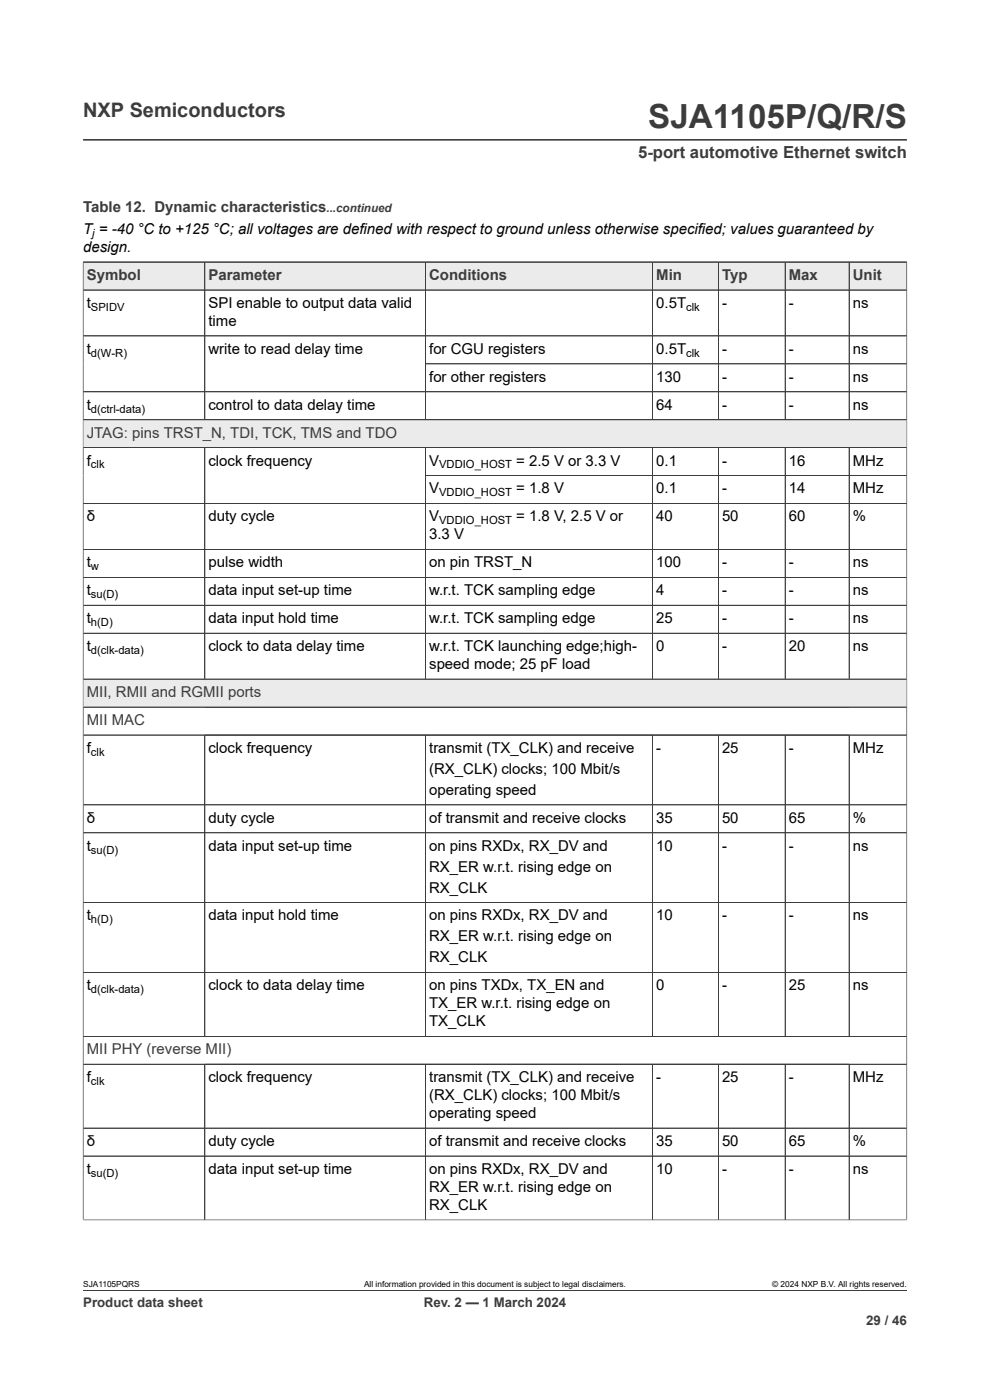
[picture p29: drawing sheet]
<svg xmlns="http://www.w3.org/2000/svg" width="210mm" height="297mm" viewBox="0 0 210 297" stroke-linecap="round" stroke-linejoin="round" font-family="sans-serif">
<defs><g id="words">
<text font-size="7.1" fill="#3c3c3c" x="137.5" y="27.2">SJA1105P/Q/R/S</text>
<text font-size="4.2" fill="#3c3c3c" x="17.6" y="24.8">NXP Semiconductors</text>
<text font-size="3.5" fill="#3c3c3c" x="135.4" y="33.5">5-port automotive Ethernet switch</text>
<g font-size="3.2" fill="#3c3c3c">
<text x="17.6" y="45.1">Table 12. Dynamic characteristics</text>
<text x="18.4" y="59.4">Symbol</text>
<text x="44.2" y="59.4">Parameter</text>
<text x="91" y="59.4">Conditions</text>
<text x="139.2" y="59.4">Min</text>
<text x="153.2" y="59.4">Typ</text>
<text x="167.3" y="59.4">Max</text>
<text x="180.9" y="59.4">Unit</text>
<text x="18.4" y="92.8">JTAG: pins TRST_N, TDI, TCK, TMS and TDO</text>
<text x="18.4" y="147.9">MII, RMII and RGMII ports</text>
<text x="18.4" y="153.8">MII MAC</text>
<text x="18.4" y="223.6">MII PHY (reverse MII)</text>
</g>
<g font-size="3.2">
<text x="17.6" y="49.6">T = -40 °C to +125 °C; all voltages are defined with respect to ground unless otherwise specified; values guaranteed by</text>
<text x="17.6" y="53.4">design.</text>
<text x="18.4" y="65.3">t</text>
<text x="44.2" y="65.3">SPI enable to output data valid</text>
<text x="139.2" y="65.3">0.5T</text>
<text x="153.2" y="65.3">-</text>
<text x="167.3" y="65.3">-</text>
<text x="180.9" y="65.3">ns</text>
<text x="44.2" y="69.1">time</text>
<text x="18.4" y="75">t</text>
<text x="44.2" y="75">write to read delay time</text>
<text x="91" y="75">for CGU registers</text>
<text x="139.2" y="75">0.5T</text>
<text x="153.2" y="75">-</text>
<text x="167.3" y="75">-</text>
<text x="180.9" y="75">ns</text>
<text x="91" y="81">for other registers</text>
<text x="139.2" y="81">130</text>
<text x="153.2" y="81">-</text>
<text x="167.3" y="81">-</text>
<text x="180.9" y="81">ns</text>
<text x="18.4" y="86.9">t</text>
<text x="44.2" y="86.9">control to data delay time</text>
<text x="139.2" y="86.9">64</text>
<text x="153.2" y="86.9">-</text>
<text x="167.3" y="86.9">-</text>
<text x="180.9" y="86.9">ns</text>
<text x="18.4" y="98.8">f</text>
<text x="44.2" y="98.8">clock frequency</text>
<text x="91" y="98.8">V</text>
<text x="109.5" y="98.8">= 2.5 V or 3.3 V</text>
<text x="139.2" y="98.8">0.1</text>
<text x="153.2" y="98.8">-</text>
<text x="167.3" y="98.8">16</text>
<text x="180.9" y="98.8">MHz</text>
<text x="91" y="104.7">V</text>
<text x="109.5" y="104.7">= 1.8 V</text>
<text x="139.2" y="104.7">0.1</text>
<text x="153.2" y="104.7">-</text>
<text x="167.3" y="104.7">14</text>
<text x="180.9" y="104.7">MHz</text>
<text x="18.4" y="110.6">δ</text>
<text x="44.2" y="110.6">duty cycle</text>
<text x="91" y="110.6">V</text>
<text x="109.5" y="110.6">= 1.8 V, 2.5 V or</text>
<text x="139.2" y="110.6">40</text>
<text x="153.2" y="110.6">50</text>
<text x="167.3" y="110.6">60</text>
<text x="180.9" y="110.6">%</text>
<text x="91" y="114.4">3.3 V</text>
<text x="18.4" y="120.3">t</text>
<text x="44.2" y="120.3">pulse width</text>
<text x="91" y="120.3">on pin TRST_N</text>
<text x="139.2" y="120.3">100</text>
<text x="153.2" y="120.3">-</text>
<text x="167.3" y="120.3">-</text>
<text x="180.9" y="120.3">ns</text>
<text x="18.4" y="126.3">t</text>
<text x="44.2" y="126.3">data input set-up time</text>
<text x="91" y="126.3">w.r.t. TCK sampling edge</text>
<text x="139.2" y="126.3">4</text>
<text x="153.2" y="126.3">-</text>
<text x="167.3" y="126.3">-</text>
<text x="180.9" y="126.3">ns</text>
<text x="18.4" y="132.2">t</text>
<text x="44.2" y="132.2">data input hold time</text>
<text x="91" y="132.2">w.r.t. TCK sampling edge</text>
<text x="139.2" y="132.2">25</text>
<text x="153.2" y="132.2">-</text>
<text x="167.3" y="132.2">-</text>
<text x="180.9" y="132.2">ns</text>
<text x="18.4" y="138.1">t</text>
<text x="44.2" y="138.1">clock to data delay time</text>
<text x="91" y="138.1">w.r.t. TCK launching edge;high-</text>
<text x="91" y="141.9">speed mode; 25 pF load</text>
<text x="139.2" y="138.1">0</text>
<text x="153.2" y="138.1">-</text>
<text x="167.3" y="138.1">20</text>
<text x="180.9" y="138.1">ns</text>
<text x="18.4" y="159.7">f</text>
<text x="44.2" y="159.7">clock frequency</text>
<text x="91" y="159.7">transmit (TX_CLK) and receive</text>
<text x="139.2" y="159.7">-</text>
<text x="153.2" y="159.7">25</text>
<text x="167.3" y="159.7">-</text>
<text x="180.9" y="159.7">MHz</text>
<text x="91" y="164.2">(RX_CLK) clocks; 100 Mbit/s</text>
<text x="91" y="168.6">operating speed</text>
<text x="18.4" y="174.5">δ</text>
<text x="44.2" y="174.5">duty cycle</text>
<text x="91" y="174.5">of transmit and receive clocks</text>
<text x="139.2" y="174.5">35</text>
<text x="153.2" y="174.5">50</text>
<text x="167.3" y="174.5">65</text>
<text x="180.9" y="174.5">%</text>
<text x="18.4" y="180.5">t</text>
<text x="44.2" y="180.5">data input set-up time</text>
<text x="91" y="180.5">on pins RXDx, RX_DV and</text>
<text x="91" y="184.9">RX_ER w.r.t. rising edge on</text>
<text x="139.2" y="180.5">10</text>
<text x="153.2" y="180.5">-</text>
<text x="167.3" y="180.5">-</text>
<text x="180.9" y="180.5">ns</text>
<text x="91" y="189.3">RX_CLK</text>
<text x="18.4" y="195.3">t</text>
<text x="44.2" y="195.3">data input hold time</text>
<text x="91" y="195.3">on pins RXDx, RX_DV and</text>
<text x="139.2" y="195.3">10</text>
<text x="153.2" y="195.3">-</text>
<text x="167.3" y="195.3">-</text>
<text x="180.9" y="195.3">ns</text>
<text x="91" y="199.7">RX_ER w.r.t. rising edge on</text>
<text x="91" y="204.2">RX_CLK</text>
<text x="18.4" y="210.1">t</text>
<text x="44.2" y="210.1">clock to data delay time</text>
<text x="91" y="210.1">on pins TXDx, TX_EN and</text>
<text x="91" y="213.9">TX_ER w.r.t. rising edge on</text>
<text x="139.2" y="210.1">0</text>
<text x="153.2" y="210.1">-</text>
<text x="167.3" y="210.1">25</text>
<text x="180.9" y="210.1">ns</text>
<text x="91" y="217.7">TX_CLK</text>
<text x="18.4" y="229.6">f</text>
<text x="44.2" y="229.6">clock frequency</text>
<text x="91" y="229.6">transmit (TX_CLK) and receive</text>
<text x="91" y="233.4">(RX_CLK) clocks; 100 Mbit/s</text>
<text x="139.2" y="229.6">-</text>
<text x="153.2" y="229.6">25</text>
<text x="167.3" y="229.6">-</text>
<text x="180.9" y="229.6">MHz</text>
<text x="91" y="237.2">operating speed</text>
<text x="18.4" y="243.1">δ</text>
<text x="44.2" y="243.1">duty cycle</text>
<text x="91" y="243.1">of transmit and receive clocks</text>
<text x="139.2" y="243.1">35</text>
<text x="153.2" y="243.1">50</text>
<text x="167.3" y="243.1">65</text>
<text x="180.9" y="243.1">%</text>
<text x="18.4" y="249">t</text>
<text x="44.2" y="249">data input set-up time</text>
<text x="91" y="249">on pins RXDx, RX_DV and</text>
<text x="139.2" y="249">10</text>
<text x="153.2" y="249">-</text>
<text x="167.3" y="249">-</text>
<text x="180.9" y="249">ns</text>
<text x="91" y="252.8">RX_ER w.r.t. rising edge on</text>
<text x="91" y="256.7">RX_CLK</text>
</g>
<g font-size="2.8" fill="#3c3c3c">
<text x="17.6" y="277.3">Product data sheet</text>
<text x="89.9" y="277.3">Rev. 2 — 1 March 2024</text>
<text x="183.7" y="281">29 / 46</text>
</g>
<text font-size="2.5" fill="#3c3c3c" x="69.3" y="45.1">...continued</text>
<g font-size="2.4">
<text x="19.6" y="50.2">j</text>
<text x="19.3" y="65.9">SPIDV</text>
<text x="145.6" y="65.9">clk</text>
<text x="19.3" y="75.7">d(W-R)</text>
<text x="145.6" y="75.7">clk</text>
<text x="19.3" y="87.5">d(ctrl-data)</text>
<text x="19.3" y="99.4">clk</text>
<text x="93.2" y="99.4">VDDIO_HOST</text>
<text x="93.2" y="105.3">VDDIO_HOST</text>
<text x="93.2" y="111.2">VDDIO_HOST</text>
<text x="19.3" y="121">w</text>
<text x="19.3" y="126.9">su(D)</text>
<text x="19.3" y="132.8">h(D)</text>
<text x="19.3" y="138.7">d(clk-data)</text>
<text x="19.3" y="160.3">clk</text>
<text x="19.3" y="181.1">su(D)</text>
<text x="19.3" y="195.9">h(D)</text>
<text x="19.3" y="210.7">d(clk-data)</text>
<text x="19.3" y="230.2">clk</text>
<text x="19.3" y="249.7">su(D)</text>
</g>
<g font-size="1.8">
<text x="17.6" y="273.1">SJA1105PQRS</text>
<text x="77.2" y="273.1">All information provided in this document is subject to legal disclaimers.</text>
<text x="163.8" y="273.1">© 2024 NXP B.V. All rights reserved.</text>
</g>
</g></defs>
<path d="M17.6 29.7h174.8M17.6 55.6h174.8" fill="none" stroke="#3c3c3c" stroke-width=".21"/>
<path d="M17.7 55.7h25.7v5.8h-25.7z" fill="#ebebeb"/>
<path d="M17.6 55.6h25.8v5.9h-25.8z" fill="none" stroke="#3c3c3c" stroke-width=".21"/>
<path d="M43.5 55.7h46.7v5.8h-46.7z" fill="#ebebeb"/>
<path d="M43.4 55.6h46.9v5.9h-46.9z" fill="none" stroke="#3c3c3c" stroke-width=".21"/>
<path d="M90.3 55.7h48.1v5.8h-48.1z" fill="#ebebeb"/>
<path d="M90.3 55.6h48.1v5.9h-48.1z" fill="none" stroke="#3c3c3c" stroke-width=".21"/>
<path d="M138.5 55.7h13.8v5.8h-13.8z" fill="#ebebeb"/>
<path d="M138.4 55.6h14v5.9h-14z" fill="none" stroke="#3c3c3c" stroke-width=".21"/>
<path d="M152.4 55.7h14.1v5.8h-14.1z" fill="#ebebeb"/>
<path d="M152.4 55.6h14.2v5.9h-14.2z" fill="none" stroke="#3c3c3c" stroke-width=".21"/>
<path d="M166.6 55.7h13.5v5.8h-13.5z" fill="#ebebeb"/>
<path d="M166.6 55.6h13.5v5.9h-13.5z" fill="none" stroke="#3c3c3c" stroke-width=".21"/>
<path d="M180.2 55.7h12.1v5.8h-12.1z" fill="#ebebeb"/>
<path d="M17.6 71.3h174.8M43.4 61.5v27.5M90.3 77.2h102.1M90.3 61.5v27.5M138.4 61.5v27.5M152.4 61.5v27.5M166.6 61.5v27.5M192.4 61.5h-174.8v33.5h174.8v-39.4h-12.3v33.4M17.6 83.1h174.8M17.6 89h174.8" fill="none" stroke="#3c3c3c" stroke-width=".21"/>
<path d="M17.7 89.1h174.6v5.8h-174.6z" fill="#ebebeb"/>
<g fill="none" stroke="#3c3c3c" stroke-width=".21">
<path d="M17.6 95h174.8v55h-174.8zM43.4 95v49.1M90.3 95v49.1M138.4 95v49.1M152.4 95v49.1M166.6 95v49.1M180.1 95v49.1M17.6 106.8h174.8M17.6 116.6h174.8M90.3 100.9h102.1M17.6 122.5h174.8M17.6 128.4h174.8"/>
<path d="M17.6 134.3h174.8M17.6 144.1h174.8"/>
</g>
<path d="M17.7 144.1h174.6v5.8h-174.6z" fill="#ebebeb"/>
<g fill="none" stroke="#3c3c3c" stroke-width=".21">
<path d="M17.6 55.7v203.2M17.6 55.6h174.8M43.4 55.7v33.3M90.3 55.7v33.3M138.4 55.7v33.3M152.4 55.7v33.3M166.6 55.7v33.3M180.1 55.7v33.3M192.4 55.7v203.2M17.7 61.5h174.6M17.7 71.3h174.6M90.3 77.2h102"/>
<path d="M17.7 83.1h174.6M17.7 89h174.6M17.7 95h174.6M43.4 95v49M90.3 95v49M138.4 95v49M152.4 95v49M166.6 95v49M180.1 95v49M17.7 106.8h174.6M17.7 116.6h174.6M192.3 100.9h-102"/>
<path d="M17.7 122.5h174.6M17.7 128.4h174.6M17.7 134.3h174.6M17.6 150h174.8M17.6 155.9h174.8M17.7 144.1h174.6M43.4 155.9v64M90.3 155.9v64M138.4 155.9v64M152.4 155.9v64M166.6 155.9v64M180.1 155.9v64"/>
<path d="M17.6 170.7h174.8M17.6 176.7h174.8M17.6 191.5h174.8M17.6 206.3h174.8M17.6 219.9h174.8M17.6 225.8h174.8M17.6 239.3h174.8M43.4 225.8v33M90.3 225.8v33M138.4 225.8v33M152.4 225.8v33M166.6 225.8v33"/>
<path d="M180.1 225.8v33M17.6 258.8h174.8M17.6 245.3h174.8M17.6 273.8h174.8"/>
</g>
<use href="#words"/>
</svg>
